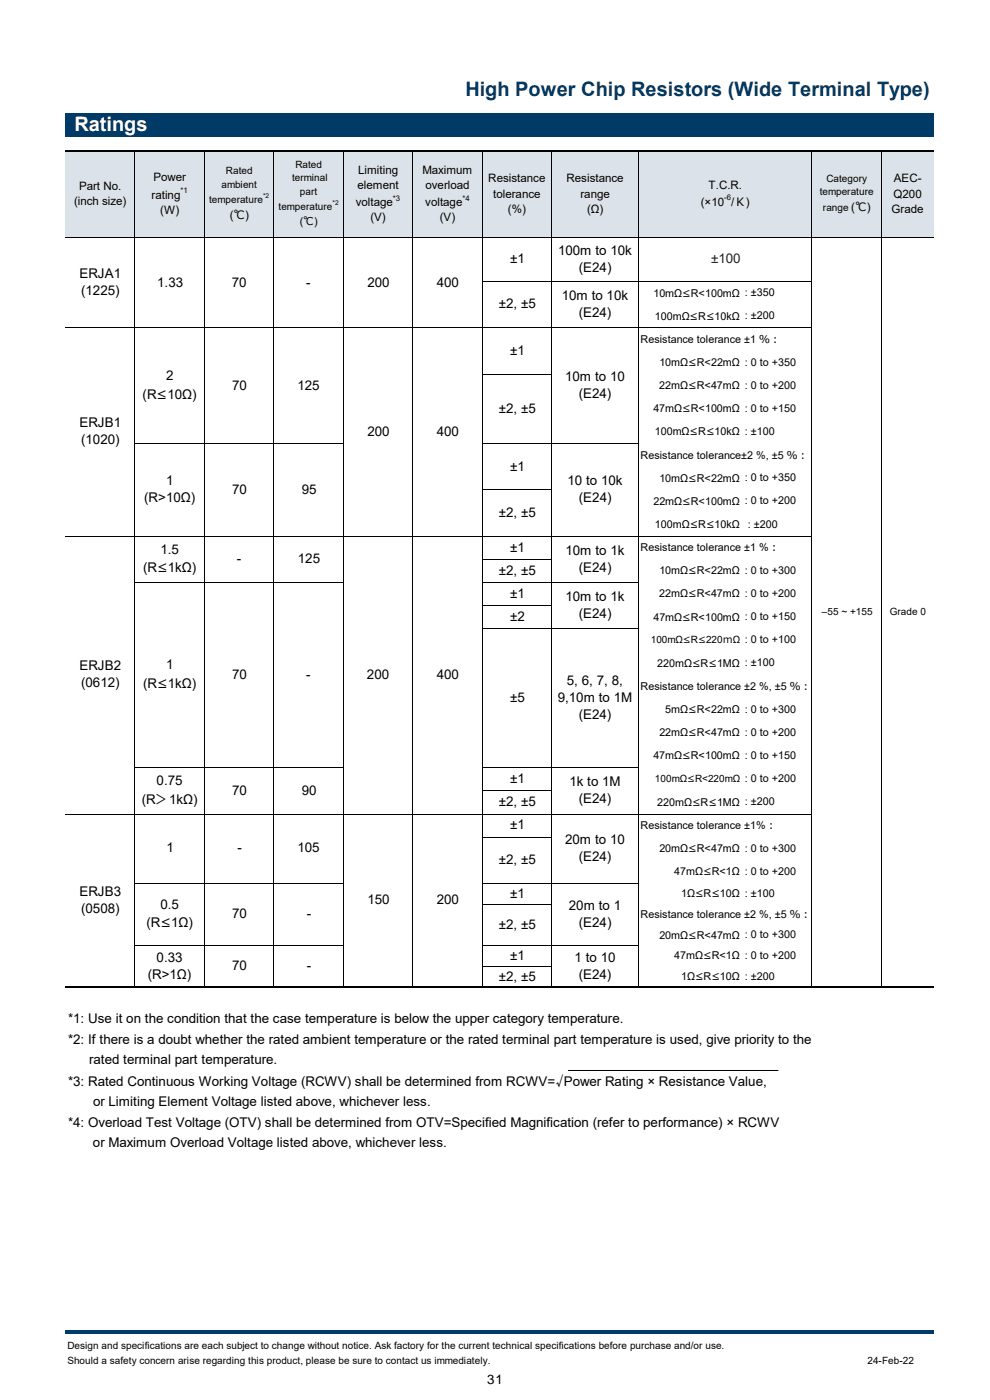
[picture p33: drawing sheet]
<svg xmlns="http://www.w3.org/2000/svg" width="210mm" height="297mm" viewBox="0 0 210 297" stroke-linecap="round" stroke-linejoin="round" font-family="sans-serif">
<defs><g id="words">
<text font-size="4.2" fill="#003b68" x="98.7" y="20.4">High Power Chip Resistors (Wide Terminal Type)</text>
<text font-size="4.2" fill="#fff" x="15.8" y="27.8">Ratings</text>
<g font-size="2.8">
<text x="16.8" y="59">ERJA1</text>
<text x="108.2" y="55.9">±1</text>
<text x="118.4" y="54.1">100m to 10k</text>
<text x="122.8" y="57.7">(E24)</text>
<text x="17.2" y="62.6">(1225)</text>
<text x="33.4" y="60.8">1.33</text>
<text x="49.1" y="60.8">70</text>
<text x="65" y="60.8">-</text>
<text x="77.9" y="60.8">200</text>
<text x="92.7" y="60.8">400</text>
<text x="105.8" y="65.4">±2, ±5</text>
<text x="119.2" y="63.7">10m to 10k</text>
<text x="122.8" y="67.3">(E24)</text>
<text x="108.2" y="75.3">±1</text>
<text x="35.2" y="80.6">2</text>
<text x="49.3" y="82.6">70</text>
<text x="63.1" y="82.6">125</text>
<text x="119.9" y="80.9">10m to 10</text>
<text x="30.3" y="84.6">(R≤10Ω)</text>
<text x="105.8" y="87.5">±2, ±5</text>
<text x="122.8" y="84.5">(E24)</text>
<text x="16.8" y="90.7">ERJB1</text>
<text x="17.2" y="94.3">(1020)</text>
<text x="77.9" y="92.5">200</text>
<text x="92.7" y="92.5">400</text>
<text x="108.2" y="99.8">±1</text>
<text x="30.6" y="106.6">(R&gt;10Ω)</text>
<text x="35.2" y="103">1</text>
<text x="49.3" y="104.7">70</text>
<text x="64" y="104.7">95</text>
<text x="120.4" y="103">10 to 10k</text>
<text x="122.8" y="106.6">(E24)</text>
<text x="105.8" y="109.6">±2, ±5</text>
<text x="34" y="117.4">1.5</text>
<text x="50.2" y="119.5">-</text>
<text x="63.2" y="119.5">125</text>
<text x="108.2" y="117">±1</text>
<text x="120" y="117.7">10m to 1k</text>
<text x="30.3" y="121.4">(R≤1kΩ)</text>
<text x="105.8" y="121.9">±2, ±5</text>
<text x="122.8" y="121.3">(E24)</text>
<text x="108.2" y="126.8">±1</text>
<text x="108.2" y="131.7">±2</text>
<text x="120" y="127.5">10m to 1k</text>
<text x="122.8" y="131.1">(E24)</text>
<text x="16.8" y="142.2">ERJB2</text>
<text x="35.2" y="142">1</text>
<text x="17.2" y="145.8">(0612)</text>
<text x="30.3" y="146">(R≤1kΩ)</text>
<text x="49.3" y="144">70</text>
<text x="65" y="144">-</text>
<text x="77.8" y="144">200</text>
<text x="92.7" y="144">400</text>
<text x="108.2" y="148.9">±5</text>
<text x="118.3" y="148.9">9,10m to 1M</text>
<text x="120.3" y="145.3">5, 6, 7, 8,</text>
<text x="122.8" y="152.5">(E24)</text>
<text x="33.2" y="166.5">0.75</text>
<text x="108.2" y="166.1">±1</text>
<text x="120.8" y="166.8">1k to 1M</text>
<text x="30.1" y="170.5">(R＞1kΩ)</text>
<text x="49.3" y="168.6">70</text>
<text x="64" y="168.6">90</text>
<text x="105.8" y="171">±2, ±5</text>
<text x="122.8" y="170.4">(E24)</text>
<text x="108.2" y="175.9">±1</text>
<text x="119.9" y="179.1">20m to 10</text>
<text x="35.3" y="180.9">1</text>
<text x="50.4" y="180.9">-</text>
<text x="63.1" y="180.9">105</text>
<text x="105.8" y="183.3">±2, ±5</text>
<text x="122.8" y="182.7">(E24)</text>
<text x="16.8" y="190.1">ERJB3</text>
<text x="77.9" y="191.9">150</text>
<text x="92.7" y="191.9">200</text>
<text x="108.2" y="190.4">±1</text>
<text x="17.2" y="193.7">(0508)</text>
<text x="31.1" y="196.8">(R≤1Ω)</text>
<text x="34" y="192.8">0.5</text>
<text x="49.3" y="194.8">70</text>
<text x="65.1" y="194.8">-</text>
<text x="105.8" y="197">±2, ±5</text>
<text x="120.7" y="193">20m to 1</text>
<text x="122.8" y="196.6">(E24)</text>
<text x="108.2" y="203.6">±1</text>
<text x="31.4" y="207.6">(R&gt;1Ω)</text>
<text x="33.2" y="204">0.33</text>
<text x="49.3" y="205.8">70</text>
<text x="65.1" y="205.8">-</text>
<text x="105.8" y="208">±2, ±5</text>
<text x="121.9" y="204">1 to 10</text>
<text x="122.8" y="207.6">(E24)</text>
<text x="14.4" y="217">*1: Use it on the condition that the case temperature is below the upper category temperature.</text>
<text x="14.4" y="221.4">*2: If there is a doubt whether the rated ambient temperature or the rated terminal part temperature is used, give priority to the</text>
<text x="18.9" y="225.8">rated terminal part temperature.</text>
<text x="14.4" y="230.3">*3: Rated Continuous Working Voltage (RCWV) shall be determined from RCWV=√Power Rating × Resistance Value,</text>
<text x="14.4" y="239">*4: Overload Test Voltage (OTV) shall be determined from OTV=Specified Magnification (refer to performance) × RCWV</text>
<text x="19.7" y="234.6">or Limiting Element Voltage listed above, whichever less.</text>
<text x="19.7" y="243.4">or Maximum Overload Voltage listed above, whichever less.</text>
<text x="103.3" y="293.5">31</text>
</g>
<text font-size="2.8" fill="#231f20" x="150.8" y="55.9">±100</text>
<g font-size="2.5">
<text x="16.8" y="40.3">Part No.</text>
<text x="32.6" y="38.5">Power</text>
<text x="75.9" y="40.1">element</text>
<text x="76" y="36.9">Limiting</text>
<text x="89.6" y="36.9">Maximum</text>
<text x="90.3" y="40.1">overload</text>
<text x="103.6" y="38.7">Resistance</text>
<text x="104.6" y="41.9">tolerance</text>
<text x="120.2" y="38.7">Resistance</text>
<text x="123.1" y="41.9">range</text>
<text x="150.3" y="40">T.C.R.</text>
<text x="189.6" y="41.9">Q200</text>
<text x="189.6" y="38.7">AEC-</text>
<text x="15.7" y="43.5">(inch size)</text>
<text x="32.2" y="42.2">rating</text>
<text x="34" y="45.4">(W)</text>
<text x="48.7" y="46.5">(℃)</text>
<text x="75.5" y="43.8">voltage</text>
<text x="78.6" y="47">(V)</text>
<text x="90.2" y="43.8">voltage</text>
<text x="93.3" y="47">(V)</text>
<text x="107.7" y="45.1">(%)</text>
<text x="124.5" y="45.1">(Ω)</text>
<text x="148.7" y="43.7">(×10 /Ｋ)</text>
<text x="180.6" y="44.8">(℃)</text>
<text x="189.1" y="45.1">Grade</text>
</g>
<g font-size="2.3">
<text x="63.6" y="47.8">(℃)</text>
<text x="138.6" y="62.9">10mΩ≤R&lt;100mΩ : ±350</text>
<text x="138.9" y="67.8">100mΩ≤R≤10kΩ : ±200</text>
<text x="135.9" y="72.7">Resistance tolerance ±1 ％：</text>
<text x="139.9" y="77.6">10mΩ≤R&lt;22mΩ : 0 to +350</text>
<text x="139.9" y="82.5">22mΩ≤R&lt;47mΩ : 0 to +200</text>
<text x="138.6" y="87.5">47mΩ≤R&lt;100mΩ : 0 to +150</text>
<text x="138.9" y="92.4">100mΩ≤R≤10kΩ : ±100</text>
<text x="135.9" y="97.3">Resistance tolerance±2 %, ±5 ％：</text>
<text x="138.6" y="107.1">22mΩ≤R&lt;100mΩ : 0 to +200</text>
<text x="139.9" y="102.2">10mΩ≤R&lt;22mΩ : 0 to +350</text>
<text x="138.9" y="112">100mΩ≤R≤10kΩ</text>
<text x="158.6" y="111.9">: ±200</text>
<text x="135.9" y="116.9">Resistance tolerance ±1 %：</text>
<text x="139.9" y="121.8">10mΩ≤R&lt;22mΩ : 0 to +300</text>
<text x="138.6" y="131.7">47mΩ≤R&lt;100mΩ : 0 to +150</text>
<text x="139.9" y="126.7">22mΩ≤R&lt;47mΩ : 0 to +200</text>
<text x="139.4" y="141.5">220mΩ≤R≤1MΩ : ±100</text>
<text x="135.9" y="146.4">Resistance tolerance ±2 %, ±5 ％：</text>
<text x="141.1" y="151.3">5mΩ≤R&lt;22mΩ : 0 to +300</text>
<text x="138.6" y="161.1">47mΩ≤R&lt;100mΩ : 0 to +150</text>
<text x="139.9" y="156.2">22mΩ≤R&lt;47mΩ : 0 to +200</text>
<text x="139.4" y="170.9">220mΩ≤R≤1MΩ : ±200</text>
<text x="135.9" y="175.9">Resistance tolerance ±1%：</text>
<text x="139.9" y="180.8">20mΩ≤R&lt;47mΩ : 0 to +300</text>
<text x="143" y="185.7">47mΩ≤R&lt;1Ω : 0 to +200</text>
<text x="144.5" y="190.3">1Ω≤R≤10Ω : ±100</text>
<text x="135.9" y="194.7">Resistance tolerance ±2 %, ±5 ％：</text>
<text x="139.9" y="199.1">20mΩ≤R&lt;47mΩ : 0 to +300</text>
<text x="143" y="203.5">47mΩ≤R&lt;1Ω : 0 to +200</text>
<text x="144.5" y="207.9">1Ω≤R≤10Ω : ±200</text>
</g>
<g font-size="2.1">
<text x="62.7" y="35.6">Rated</text>
<text x="47" y="39.8">ambient</text>
<text x="47.9" y="37">Rated</text>
<text x="62" y="38.5">terminal</text>
<text x="63.6" y="41.3">part</text>
<text x="173.9" y="41.4">temperature</text>
<text x="175.3" y="38.6">Category</text>
<text x="44.4" y="43.1">temperature</text>
<text x="59.1" y="44.6">temperature</text>
<text x="174.6" y="44.8">range</text>
<text x="174.4" y="130.5">–55 ~ +155</text>
<text x="188.8" y="130.5">Grade 0</text>
<text x="138" y="136.5">100mΩ≤R≤220ｍΩ : 0 to +100</text>
<text x="138.9" y="165.9">100mΩ≤R&lt;220mΩ : 0 to +200</text>
<text x="14.3" y="286.3">Design and specifications are each subject to change without notice. Ask factory for the current technical specifications before purchase and/or use.</text>
<text x="14.3" y="289.4">Should a safety concern arise regarding this product, please be sure to contact us immediately.</text>
<text x="184" y="289.4">24-Feb-22</text>
</g>
<g font-size="1.7">
<text x="38.3" y="40.9">*1</text>
<text x="83.4" y="42.5">*3</text>
<text x="98.1" y="42.5">*4</text>
<text x="153.6" y="42.5">-6</text>
</g>
<g font-size="1.4">
<text x="55.8" y="42">*2</text>
<text x="70.5" y="43.5">*2</text>
</g>
</g></defs>
<path d="M13.8 24h184.2v4.9h-184.2z" fill="#003b68"/>
<path d="M13.8 32h184.2v18.5h-184.2z" fill="#dbe2e9"/>
<g fill="none" stroke="#000" stroke-width=".21">
<path d="M28.6 32.2v177.1M43.3 32.2v177.1M58.1 32.2v177.1M72.8 32.2v177.1M87.5 32.2v177.1M102.3 32.2v177.1M117 32.2v177.1M135.4 32.2v177.1M172.2 32.2v177.1M187 32.2v177.1M13.8 50.4h184.2M102.3 59.8h70"/>
<path d="M13.8 69.6h158.5M102.3 79.4h14.7M28.6 94.1h44.2M102.3 94.1h33.1M13.8 113.8h158.5M102.3 103.9h14.7M102.3 118.7h14.7M28.6 123.6h44.2M102.3 123.6h33.1M102.3 128.5h14.7M102.3 133.4h33.1M13.8 172.7h158.5"/>
<path d="M28.6 162.9h44.2M102.3 162.9h33.1M102.3 167.8h14.7M102.3 177.6h14.7M28.6 187.4h44.2M102.3 187.4h33.1M102.3 191.8h14.7M28.6 200.6h44.2M102.3 200.6h33.1M102.3 205h14.7"/>
</g>
<path d="M13.8 32h184.2M13.8 209.4h184.2" fill="none" stroke="#000" stroke-width=".34"/>
<path d="M13.8 282.3h184.2v.7h-184.2z" fill-rule="evenodd" fill="#003b68"/>
<path d="M120.5 227.1h44.6" fill="none" stroke="#000" stroke-width=".21"/>
<use href="#words"/>
</svg>
